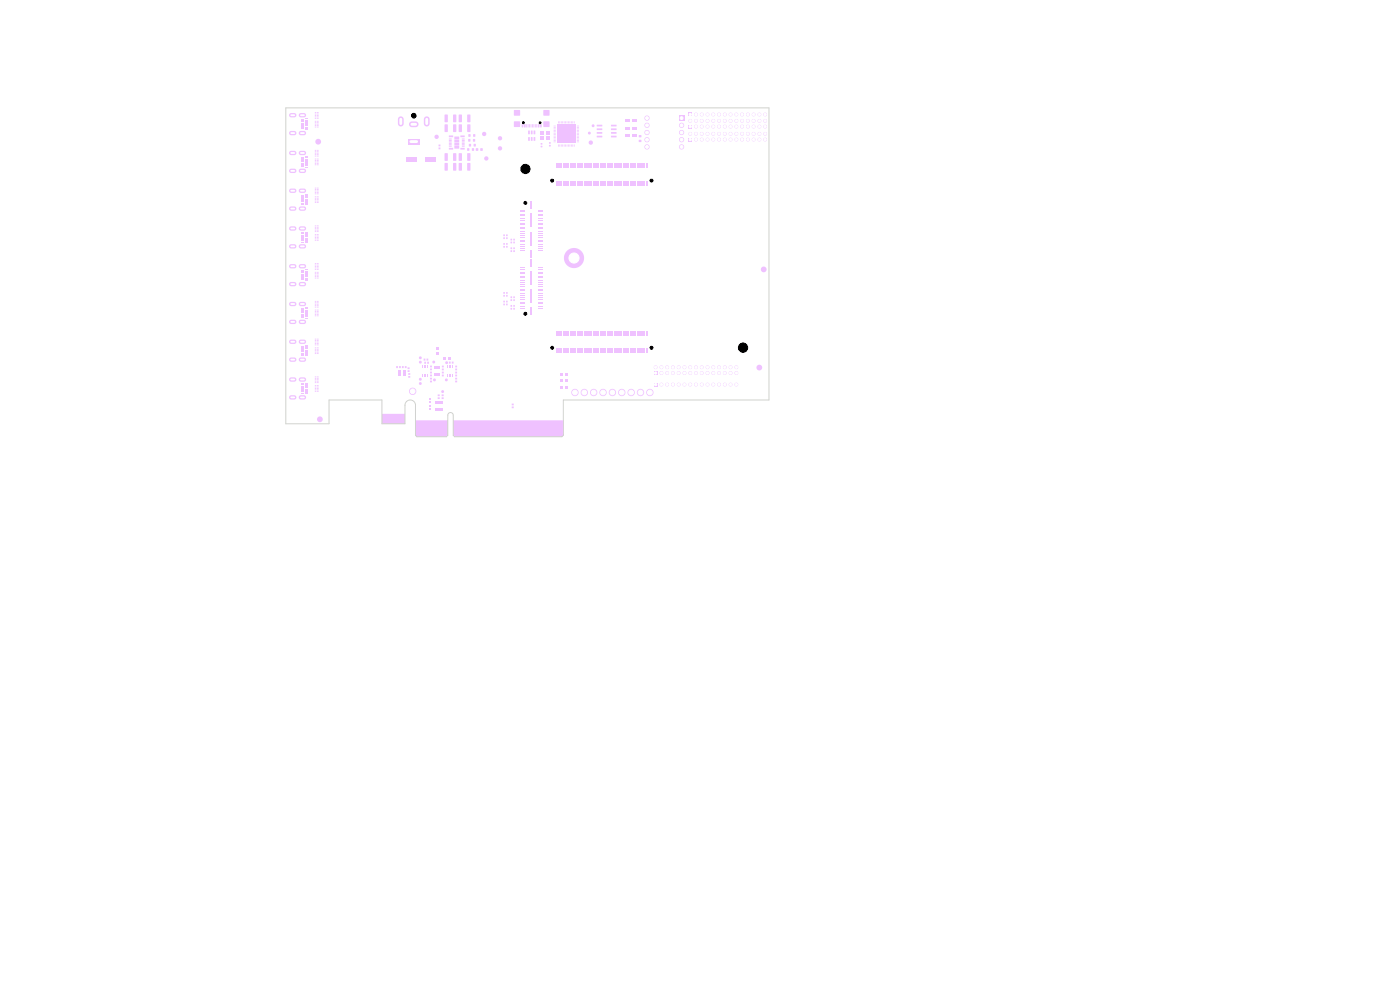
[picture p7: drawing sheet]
<svg xmlns="http://www.w3.org/2000/svg" width="297mm" height="210mm" viewBox="0 0 297 210" stroke-linecap="round" stroke-linejoin="round" font-family="sans-serif">
<g fill="#efc1ff">
<path d="M88.1 89.2h6.9v3.1l-.3 .3h-6.3l-.3-.3z"/>
<path d="M96.2 89.2h23.3v3.1l-.3 .3h-22.7l-.3-.3z"/>
<path d="M81 87.8h4.9v2.1h-4.9z"/>
<path d="M92.3 86.5h.4v.6h-.4z"/>
<path d="M92.9 86.5h.4v.6h-.4z"/>
<path d="M93.5 86.5h.4v.6h-.4z"/>
<path d="M91.1 86.6h.4v.4h-.4z"/>
<path d="M108.6 86.2h.4v.4h-.4z"/>
<path d="M91.1 86h.4v.3h-.4z"/>
<path d="M108.6 85.6h.4v.4h-.4z"/>
<path d="M92.3 85h.4v.6h-.4z"/>
<path d="M92.9 85h.4v.6h-.4z"/>
<path d="M93.5 85h.4v.6h-.4z"/>
<path d="M91.1 85.1h.4v.3h-.4z"/>
<path d="M91.1 84.5h.4v.3h-.4z"/>
<path d="M61.4 84l.3-.2h.7a.46 .46 0 0 1 .5 .5 .46 .46 0 0 1-.5 .5l-.9-.1-.2-.4z"/>
<path d="M63.5 84l.3-.2h.7a.46 .46 0 0 1 .4 .5 .46 .46 0 0 1-.4 .5l-1-.1-.1-.4z"/>
<path d="M92.9 84.3h.4v.3h-.4z"/>
<path d="M93.7 84.3h.4v.3h-.4z"/>
<path d="M92.9 83.7h.4v.3h-.4z"/>
<path d="M93.7 83.7h.4v.3h-.4z"/>
<path d="M64.8 83.4h.5v.2h-.5z"/>
<path d="M64 83.3h.6v.2h-.6z"/>
<path d="M64.8 83.2h.5v.1h-.5z"/>
<path d="M64 83.1h.6v.1h-.6z"/>
<path d="M66.8 82.9h.3v.2h-.3z"/>
<path d="M67.3 82.9h.3v.2h-.3z"/>
<path d="M64.8 82.9h.5v.2h-.5z"/>
<path d="M64 82.8h.6v.2h-.6z"/>
<path d="M64.8 82.7h.5v.1h-.5z"/>
<path d="M66.8 82.6h.3v.2h-.3z"/>
<path d="M67.3 82.6h.3v.2h-.3z"/>
<path d="M64 82.6h.6v.1h-.6z"/>
<path d="M64.8 82.5h.5v.1h-.5z"/>
<path d="M66.8 82.3h.3v.2h-.3z"/>
<path d="M67.3 82.3h.3v.2h-.3z"/>
<path d="M118.8 81.9h.6v.6h-.6z"/>
<path d="M119.9 81.9h.5v.6h-.5z"/>
<path d="M64 82.3h.6v.2h-.6z"/>
<path d="M64.8 82.2h.5v.2h-.5z"/>
<path d="M64 82.1h.6v.1h-.6z"/>
<path d="M66.8 82h.3v.2h-.3z"/>
<path d="M67.3 82h.3v.2h-.3z"/>
<path d="M64.8 82h.5v.1h-.5z"/>
<path d="M64 81.8h.6v.2h-.6z"/>
<path d="M138.7 81.2h.8v.8h-.8z"/>
<path d="M66.8 81.7h.3v.2h-.3z"/>
<path d="M67.3 81.7h.3v.2h-.3z"/>
<path d="M64.8 81.7h.5v.2h-.5z"/>
<path d="M64 81.6h.6v.1h-.6z"/>
<path d="M64.8 81.5h.5v.1h-.5z"/>
<path d="M64 81.4h.6v.1h-.6z"/>
<path d="M64.8 81.2h.5v.2h-.5z"/>
<path d="M66.8 81.1h.3v.1l-.3 .1z"/>
<path d="M67.3 81.1h.3v.1l-.3 .1z"/>
<path d="M91.2 80.8h.4v.3h-.4z"/>
<path d="M96.6 80.8h.4v.3h-.4z"/>
<path d="M118.8 80.5h.6v.6h-.6z"/>
<path d="M119.9 80.5h.5v.6h-.5z"/>
<path d="M61.4 80.2l.3-.1 .7-.1a.46 .46 0 0 1 .5 .5 .46 .46 0 0 1-.5 .5l-.9-.1-.2-.3z"/>
<path d="M63.5 80.2l.3-.1 .7-.1a.46 .46 0 0 1 .4 .5 .46 .46 0 0 1-.4 .5l-1-.1-.1-.3z"/>
<path d="M66.8 80.8h.3v.1l-.3 .1z"/>
<path d="M67.3 80.8h.3v.1l-.3 .1z"/>
<path d="M66.8 80.5h.3v.1h-.3z"/>
<path d="M67.3 80.5h.3v.1h-.3z"/>
<path d="M91.2 80.1h.4v.4h-.4z"/>
<path d="M96.6 80.1h.4v.4h-.4z"/>
<path d="M66.8 80.2h.3v.1h-.3z"/>
<path d="M67.3 80.2h.3v.1h-.3z"/>
<path d="M86.6 79.8h.4v.3h-.4z"/>
<path d="M66.8 79.9h.3v.1h-.3z"/>
<path d="M67.3 79.9h.3v.1h-.3z"/>
<path d="M89.6 79.4h.2v.5h-.2z"/>
<path d="M89.9 79.4h.2v.5h-.2z"/>
<path d="M90.2 79.4h.2v.5h-.2z"/>
<path d="M90.5 79.4h.2v.5h-.2z"/>
<path d="M94.9 79.4h.2v.5h-.2z"/>
<path d="M95.3 79.4h.1v.5h-.1z"/>
<path d="M95.6 79.4h.1v.5h-.1z"/>
<path d="M95.9 79.4h.1v.5h-.1z"/>
<path d="M93.8 79.5h.3v.3h-.3z"/>
<path d="M96.6 79.5h.4v.3h-.4z"/>
<path d="M91.2 79.5h.4v.3h-.4z"/>
<path d="M118.8 79.1h.6v.6h-.6z"/>
<path d="M119.9 79.1h.5v.6h-.5z"/>
<path d="M92.2 79.1h.3v.5h-.3z"/>
<path d="M92.6 79.1h.3v.5h-.3z"/>
<path d="M93 79.1h.3v.5h-.3z"/>
<path d="M84.4 79.4h.6v.2h-.6z"/>
<path d="M85.6 79.4h.5v.2h-.5z"/>
<path d="M138.7 78.7h.8v.8h-.8z"/>
<path d="M86.6 79.2h.4v.3h-.4z"/>
<path d="M93.8 78.8h.3v.4h-.3z"/>
<path d="M96.6 78.8h.4v.4h-.4z"/>
<path d="M91.2 78.8h.4v.4h-.4z"/>
<path d="M84.4 79h.6v.2h-.6z"/>
<path d="M85.6 79h.5v.2h-.5z"/>
<path d="M86.5 78.5h.4v.4h-.4z"/>
<path d="M84.4 78.6h.6v.2h-.6z"/>
<path d="M85.6 78.6h.5v.2h-.5z"/>
<path d="M93.8 78.2h.3v.4h-.3z"/>
<path d="M96.6 78.2h.4v.4h-.4z"/>
<path d="M91.2 78.2h.4v.3h-.4z"/>
<path d="M86.5 77.9h.4v.4h-.4z"/>
<path d="M92.2 77.8h.3v.5h-.3z"/>
<path d="M92.6 77.8h.3v.5h-.3z"/>
<path d="M93 77.8h.3v.5h-.3z"/>
<path d="M84.1 77.7h.3v.4h-.3z"/>
<path d="M84.7 77.7h.3v.4h-.3z"/>
<path d="M85.3 77.7h.3v.4h-.3z"/>
<path d="M85.9 77.7h.3v.4h-.3z"/>
<path d="M89.6 77.5h.2v.5h-.2z"/>
<path d="M89.9 77.5h.2v.5h-.2z"/>
<path d="M90.2 77.5h.2v.5h-.2z"/>
<path d="M90.5 77.5h.2v.5h-.2z"/>
<path d="M94.9 77.5h.2v.5h-.2z"/>
<path d="M95.3 77.5h.1v.5h-.1z"/>
<path d="M95.6 77.5h.1v.5h-.1z"/>
<path d="M95.9 77.5h.1v.5h-.1z"/>
<path d="M93.8 77.6h.3v.3h-.3z"/>
<path d="M96.6 77.6h.4v.3h-.4z"/>
<path d="M91.2 77.6h.4v.3h-.4z"/>
<path d="M90 76.7h.4v.5h-.4z"/>
<path d="M90.6 76.7h.4v.5h-.4z"/>
<path d="M95.2 76.7h.4v.4h-.4z"/>
<path d="M95.9 76.7h.3v.4h-.3z"/>
<path d="M61.4 76l.3-.2h.7a.46 .46 0 0 1 .5 .5 .46 .46 0 0 1-.5 .4l-.9-.1-.2-.3z"/>
<path d="M63.5 76l.3-.2h.7a.46 .46 0 0 1 .4 .5 .46 .46 0 0 1-.4 .4l-1-.1-.1-.3z"/>
<path d="M89.9 76.1h.3v.4h-.3z"/>
<path d="M90.5 76.1h.3v.4h-.3z"/>
<path d="M94 75.7h.5v.6h-.5z"/>
<path d="M95 75.7h.6v.6h-.6z"/>
<path d="M64.8 75.4h.5v.2h-.5z"/>
<path d="M64 75.3h.6v.1h-.6z"/>
<path d="M92.5 74.8h.6v.5h-.6z"/>
<path d="M64.8 75.2h.5v.1h-.5z"/>
<path d="M64 75.1h.6v.1h-.6z"/>
<path d="M66.8 74.9h.3v.2h-.3z"/>
<path d="M67.3 74.9h.3v.2h-.3z"/>
<path d="M64.8 74.9h.5v.2h-.5z"/>
<path d="M64 74.8h.6v.2h-.6z"/>
<path d="M118 74h.3v.9h-.3z"/>
<path d="M118.5 74h.3v.9h-.3z"/>
<path d="M119 74h.3v.9h-.3z"/>
<path d="M119.5 74h.2v.9h-.2z"/>
<path d="M120 74h.2v.9h-.2z"/>
<path d="M120.4 74h.3v.9h-.3z"/>
<path d="M120.9 74h.3v.9h-.3z"/>
<path d="M121.4 74h.3v.9h-.3z"/>
<path d="M121.9 74h.3v.9h-.3z"/>
<path d="M122.4 74h.3v.9h-.3z"/>
<path d="M122.9 74h.3v.9h-.3z"/>
<path d="M123.4 74h.3v.9h-.3z"/>
<path d="M123.9 74h.2v.9h-.2z"/>
<path d="M124.4 74h.2v.9h-.2z"/>
<path d="M124.8 74h.3v.9h-.3z"/>
<path d="M125.3 74h.3v.9h-.3z"/>
<path d="M125.8 74h.3v.9h-.3z"/>
<path d="M126.3 74h.3v.9h-.3z"/>
<path d="M126.8 74h.3v.9h-.3z"/>
<path d="M127.3 74h.3v.9h-.3z"/>
<path d="M127.8 74h.3v.9h-.3z"/>
<path d="M128.3 74h.2v.9h-.2z"/>
<path d="M128.8 74h.2v.9h-.2z"/>
<path d="M129.2 74h.3v.9h-.3z"/>
<path d="M129.7 74h.3v.9h-.3z"/>
<path d="M130.2 74h.3v.9h-.3z"/>
<path d="M130.7 74h.3v.9h-.3z"/>
<path d="M131.2 74h.3v.9h-.3z"/>
<path d="M131.7 74h.3v.9h-.3z"/>
<path d="M132.2 74h.3v.9h-.3z"/>
<path d="M132.7 74h.2v.9h-.2z"/>
<path d="M133.2 74h.2v.9h-.2z"/>
<path d="M133.6 74h.3v.9h-.3z"/>
<path d="M134.1 74h.3v.9h-.3z"/>
<path d="M134.6 74h.3v.9h-.3z"/>
<path d="M135.1 74h.3v.9h-.3z"/>
<path d="M135.6 74h.3v.9h-.3z"/>
<path d="M136.1 74h.3v.9h-.3z"/>
<path d="M136.6 74h.3v.9h-.3z"/>
<path d="M137.1 74h.3v.9h-.3z"/>
<path d="M64.8 74.7h.5v.1h-.5z"/>
<path d="M66.8 74.6h.3v.2h-.3z"/>
<path d="M67.3 74.6h.3v.2h-.3z"/>
<path d="M64 74.6h.6v.1h-.6z"/>
<path d="M64.8 74.4h.5v.2h-.5z"/>
<path d="M66.8 74.3h.3v.2h-.3z"/>
<path d="M67.3 74.3h.3v.2h-.3z"/>
<path d="M64 74.3h.6v.2h-.6z"/>
<path d="M64.8 74.2h.5v.1h-.5z"/>
<path d="M92.5 73.8h.6v.5h-.6z"/>
<path d="M64 74.1h.6v.1h-.6z"/>
<path d="M66.8 74h.3v.2h-.3z"/>
<path d="M67.3 74h.3v.2h-.3z"/>
<path d="M64.8 74h.5v.1h-.5z"/>
<path d="M64 73.8h.6v.2h-.6z"/>
<path d="M66.8 73.7h.3v.1l-.3 .1z"/>
<path d="M67.3 73.7h.3v.1l-.3 .1z"/>
<path d="M64.8 73.7h.5v.2h-.5z"/>
<path d="M64 73.6h.6v.1h-.6z"/>
<path d="M64.8 73.5h.5v.1h-.5z"/>
<path d="M64 73.3h.6v.2h-.6z"/>
<path d="M64.8 73.2h.5v.2h-.5z"/>
<path d="M66.8 73.1h.3v.1h-.3z"/>
<path d="M67.3 73.1h.3v.1h-.3z"/>
<path d="M61.4 72.2l.3-.2h.7a.46 .46 0 0 1 .5 .5 .46 .46 0 0 1-.5 .5l-.9-.1-.2-.4z"/>
<path d="M63.5 72.2l.3-.2h.7a.46 .46 0 0 1 .4 .5 .46 .46 0 0 1-.4 .5l-1-.1-.1-.4z"/>
<path d="M66.8 72.8h.3v.1h-.3z"/>
<path d="M67.3 72.8h.3v.1h-.3z"/>
<path d="M66.8 72.5h.3v.1h-.3z"/>
<path d="M67.3 72.5h.3v.1h-.3z"/>
<path d="M66.8 72.2h.3v.1h-.3z"/>
<path d="M67.3 72.2h.3v.1h-.3z"/>
<path d="M66.8 71.9l.3-.1v.2h-.3z"/>
<path d="M67.3 71.9l.3-.1v.2h-.3z"/>
<path d="M118 70.2h.3v.9h-.3z"/>
<path d="M118.5 70.2h.3v.9h-.3z"/>
<path d="M119 70.2h.3v.9h-.3z"/>
<path d="M119.5 70.2h.2v.9h-.2z"/>
<path d="M120 70.2h.2v.9h-.2z"/>
<path d="M120.4 70.2h.3v.9h-.3z"/>
<path d="M120.9 70.2h.3v.9h-.3z"/>
<path d="M121.4 70.2h.3v.9h-.3z"/>
<path d="M121.9 70.2h.3v.9h-.3z"/>
<path d="M122.4 70.2h.3v.9h-.3z"/>
<path d="M122.9 70.2h.3v.9h-.3z"/>
<path d="M123.4 70.2h.3v.9h-.3z"/>
<path d="M123.9 70.2h.2v.9h-.2z"/>
<path d="M124.4 70.2h.2v.9h-.2z"/>
<path d="M124.8 70.2h.3v.9h-.3z"/>
<path d="M125.3 70.2h.3v.9h-.3z"/>
<path d="M125.8 70.2h.3v.9h-.3z"/>
<path d="M126.3 70.2h.3v.9h-.3z"/>
<path d="M126.8 70.2h.3v.9h-.3z"/>
<path d="M127.3 70.2h.3v.9h-.3z"/>
<path d="M127.8 70.2h.3v.9h-.3z"/>
<path d="M128.3 70.2h.2v.9h-.2z"/>
<path d="M128.8 70.2h.2v.9h-.2z"/>
<path d="M129.2 70.2h.3v.9h-.3z"/>
<path d="M129.7 70.2h.3v.9h-.3z"/>
<path d="M130.2 70.2h.3v.9h-.3z"/>
<path d="M130.7 70.2h.3v.9h-.3z"/>
<path d="M131.2 70.2h.3v.9h-.3z"/>
<path d="M131.7 70.2h.3v.9h-.3z"/>
<path d="M132.2 70.2h.3v.9h-.3z"/>
<path d="M132.7 70.2h.2v.9h-.2z"/>
<path d="M133.2 70.2h.2v.9h-.2z"/>
<path d="M133.6 70.2h.3v.9h-.3z"/>
<path d="M134.1 70.2h.3v.9h-.3z"/>
<path d="M134.6 70.2h.3v.9h-.3z"/>
<path d="M135.1 70.2h.3v.9h-.3z"/>
<path d="M135.6 70.2h.3v.9h-.3z"/>
<path d="M136.1 70.2h.3v.9h-.3z"/>
<path d="M136.6 70.2h.3v.9h-.3z"/>
<path d="M137.1 70.2h.3v.9h-.3z"/>
<path d="M61.4 68l.3-.2h.7a.46 .46 0 0 1 .5 .5 .46 .46 0 0 1-.5 .4l-.9-.1-.2-.3z"/>
<path d="M63.5 68l.3-.2h.7a.46 .46 0 0 1 .4 .5 .46 .46 0 0 1-.4 .4l-1-.1-.1-.3z"/>
<path d="M64.8 67.4h.5v.2h-.5z"/>
<path d="M64 67.3h.6v.1h-.6z"/>
<path d="M64.8 67.2h.5v.1h-.5z"/>
<path d="M64 67h.6v.2h-.6z"/>
<path d="M66.8 66.9h.3v.2h-.3z"/>
<path d="M67.3 66.9h.3v.2h-.3z"/>
<path d="M64.8 66.9h.5v.2h-.5z"/>
<path d="M64 66.8h.6v.1h-.6z"/>
<path d="M112.5 65.3h.4v1.6h-.4z"/>
<path d="M64.8 66.7h.5v.1h-.5z"/>
<path d="M66.8 66.6h.3v.2h-.3z"/>
<path d="M67.3 66.6h.3v.2h-.3z"/>
<path d="M64 66.6h.6v.1h-.6z"/>
<path d="M64.8 66.4h.5v.2h-.5z"/>
<path d="M66.8 66.3h.3v.1l-.3 .1z"/>
<path d="M67.3 66.3h.3v.1l-.3 .1z"/>
<path d="M64 66.3h.6v.2h-.6z"/>
<path d="M64.8 66.2h.5v.1h-.5z"/>
<path d="M64 66.1h.6v.1h-.6z"/>
<path d="M66.8 66h.3v.1l-.3 .1z"/>
<path d="M67.3 66h.3v.1l-.3 .1z"/>
<path d="M64.8 65.9h.5v.2h-.5z"/>
<path d="M64 65.8h.6v.2h-.6z"/>
<path d="M66.8 65.7h.3v.1l-.3 .1z"/>
<path d="M67.3 65.7h.3v.1l-.3 .1z"/>
<path d="M64.8 65.7h.5v.1h-.5z"/>
<path d="M64 65.6h.6v.1h-.6z"/>
<path d="M108.3 65.3h.3v.4h-.3z"/>
<path d="M108.9 65.3h.3v.4h-.3z"/>
<path d="M64.8 65.5h.5v.1h-.5z"/>
<path d="M64 65.3h.6v.2h-.6z"/>
<path d="M110.4 65.3h.8v.1h-.8z"/>
<path d="M114.1 65.3h.9v.1h-.9z"/>
<path d="M64.8 65.2h.5v.2h-.5z"/>
<path d="M66.8 65.1h.3v.1h-.3z"/>
<path d="M67.3 65.1h.3v.1h-.3z"/>
<path d="M110.4 64.9h.8v.2h-.8z"/>
<path d="M114.1 64.9h.9v.2h-.9z"/>
<path d="M108.3 64.7h.3v.4h-.3z"/>
<path d="M108.9 64.7h.3v.4h-.3z"/>
<path d="M61.5 64.1l.9-.1a.46 .46 0 0 1 .5 .5 .46 .46 0 0 1-.5 .4l-.9-.1-.2-.3z"/>
<path d="M63.5 64.1l1-.1a.46 .46 0 0 1 .4 .5 .46 .46 0 0 1-.4 .4l-1-.1-.1-.3z"/>
<path d="M66.8 64.8h.3v.1h-.3z"/>
<path d="M67.3 64.8h.3v.1h-.3z"/>
<path d="M106.8 64.4h.3v.3h-.3z"/>
<path d="M107.4 64.4h.3v.3h-.3z"/>
<path d="M66.8 64.5l.3-.1v.2h-.3z"/>
<path d="M67.3 64.5l.3-.1v.2h-.3z"/>
<path d="M110.4 64.3h.8v.2h-.8z"/>
<path d="M114.1 64.3h.9v.2h-.9z"/>
<path d="M66.8 64.2l.3-.1v.2h-.3z"/>
<path d="M67.3 64.2l.3-.1v.2h-.3z"/>
<path d="M112.5 61.4h.4v2.9h-.4z"/>
<path d="M110.4 64h.8v.2h-.8z"/>
<path d="M114.1 64h.9v.2h-.9z"/>
<path d="M106.8 63.8h.3v.3h-.3z"/>
<path d="M107.4 63.8h.3v.3h-.3z"/>
<path d="M66.8 63.8h.3v.2h-.3z"/>
<path d="M67.3 63.8h.3v.2h-.3z"/>
<path d="M108.3 63.5h.3v.3h-.3z"/>
<path d="M108.9 63.5h.3v.3h-.3z"/>
<path d="M110.4 63.4h.8v.2h-.8z"/>
<path d="M114.1 63.4h.9v.2h-.9z"/>
<path d="M110.4 63.1h.8v.2h-.8z"/>
<path d="M114.1 63.1h.9v.2h-.9z"/>
<path d="M108.3 62.9h.3v.3h-.3z"/>
<path d="M108.9 62.9h.3v.3h-.3z"/>
<path d="M106.8 62.6h.3v.3h-.3z"/>
<path d="M107.4 62.6h.3v.3h-.3z"/>
<path d="M110.4 62.5h.8v.2h-.8z"/>
<path d="M114.1 62.5h.9v.2h-.9z"/>
<path d="M110.4 62.2h.8v.2h-.8z"/>
<path d="M114.1 62.2h.9v.2h-.9z"/>
<path d="M106.8 62h.3v.3h-.3z"/>
<path d="M107.4 62h.3v.3h-.3z"/>
<path d="M110.4 61.6h.8v.2h-.8z"/>
<path d="M114.1 61.6h.9v.2h-.9z"/>
<path d="M110.4 61.3h.8v.2h-.8z"/>
<path d="M114.1 61.3h.9v.2h-.9z"/>
<path d="M110.4 60.7h.8v.2h-.8z"/>
<path d="M114.1 60.7h.9v.2h-.9z"/>
<path d="M61.5 59.9l.9-.1a.46 .46 0 0 1 .5 .5 .46 .46 0 0 1-.5 .4l-.9-.1-.2-.3z"/>
<path d="M63.5 59.9l1-.1a.46 .46 0 0 1 .4 .5 .46 .46 0 0 1-.4 .4l-1-.1-.1-.3z"/>
<path d="M110.4 60.4h.8v.1h-.8z"/>
<path d="M114.1 60.4h.9v.1h-.9z"/>
<path d="M112.5 57.5h.4v2.9h-.4z"/>
<path d="M110.4 59.8h.8v.1h-.8z"/>
<path d="M114.1 59.8h.9v.1h-.9z"/>
<path d="M110.4 59.4h.8v.2h-.8z"/>
<path d="M114.1 59.4h.9v.2h-.9z"/>
<path d="M64.8 59.4h.5v.1h-.5z"/>
<path d="M64 59.3h.6v.1h-.6z"/>
<path d="M64.8 59.2h.5v.1h-.5z"/>
<path d="M64 59h.6v.2h-.6z"/>
<path d="M66.8 58.9h.3v.1l-.3 .1z"/>
<path d="M67.3 58.9h.3v.1l-.3 .1z"/>
<path d="M64.8 58.9h.5v.2h-.5z"/>
<path d="M110.4 58.8h.8v.2h-.8z"/>
<path d="M114.1 58.8h.9v.2h-.9z"/>
<path d="M64 58.8h.6v.1h-.6z"/>
<path d="M64.8 58.7h.5v.1h-.5z"/>
<path d="M66.8 58.6h.3v.1l-.3 .1z"/>
<path d="M67.3 58.6h.3v.1l-.3 .1z"/>
<path d="M110.4 58.5h.8v.2h-.8z"/>
<path d="M114.1 58.5h.9v.2h-.9z"/>
<path d="M64 58.5h.6v.2h-.6z"/>
<path d="M64.8 58.4h.5v.2h-.5z"/>
<path d="M66.8 58.3h.3v.1l-.3 .1z"/>
<path d="M67.3 58.3h.3v.1l-.3 .1z"/>
<path d="M64 58.3h.6v.1h-.6z"/>
<path d="M64.8 58.2h.5v.1h-.5z"/>
<path d="M64 58.1h.6v.1h-.6z"/>
<path d="M66.8 58h.3v.1l-.3 .1z"/>
<path d="M67.3 58h.3v.1l-.3 .1z"/>
<path d="M110.4 57.9h.8v.2h-.8z"/>
<path d="M114.1 57.9h.9v.2h-.9z"/>
<path d="M64.8 57.9h.5v.2h-.5z"/>
<path d="M64 57.8h.6v.2h-.6z"/>
<path d="M66.8 57.7h.3v.1l-.3 .1z"/>
<path d="M67.3 57.7h.3v.1l-.3 .1z"/>
<path d="M64.8 57.7h.5v.1h-.5z"/>
<path d="M110.4 57.6h.8v.2h-.8z"/>
<path d="M114.1 57.6h.9v.2h-.9z"/>
<path d="M64 57.6h.6v.1h-.6z"/>
<path d="M64.8 57.4h.5v.2h-.5z"/>
<path d="M64 57.3h.6v.2h-.6z"/>
<path d="M64.8 57.2h.5v.1h-.5z"/>
<path d="M66.8 57.1h.3v.1h-.3z"/>
<path d="M67.3 57.1h.3v.1h-.3z"/>
<path d="M110.4 57h.8v.2h-.8z"/>
<path d="M114.1 57h.9v.2h-.9z"/>
<path d="M61.4 56.2l.3-.2h.7a.46 .46 0 0 1 .5 .5 .46 .46 0 0 1-.5 .4l-.9-.1-.2-.3z"/>
<path d="M63.5 56.2l.3-.2h.7a.46 .46 0 0 1 .4 .5 .46 .46 0 0 1-.4 .4l-1-.1-.1-.3z"/>
<path d="M66.8 56.8l.3-.1v.2h-.3z"/>
<path d="M67.3 56.8l.3-.1v.2h-.3z"/>
<path d="M110.4 56.7h.8v.2h-.8z"/>
<path d="M114.1 56.7h.9v.2h-.9z"/>
<path d="M66.8 56.4h.3v.2h-.3z"/>
<path d="M67.3 56.4h.3v.2h-.3z"/>
<path d="M112.5 55h.4v1.5h-.4z"/>
<path d="M66.8 56.1h.3v.2h-.3z"/>
<path d="M67.3 56.1h.3v.2h-.3z"/>
<path d="M66.8 55.8h.3v.2h-.3z"/>
<path d="M67.3 55.8h.3v.2h-.3z"/>
<path d="M112.5 53.1h.4v1.5h-.4z"/>
<path d="M108.3 53.1h.3v.3h-.3z"/>
<path d="M108.9 53.1h.3v.3h-.3z"/>
<path d="M110.4 53h.8v.2h-.8z"/>
<path d="M114.1 53h.9v.2h-.9z"/>
<path d="M110.4 52.7h.8v.2h-.8z"/>
<path d="M114.1 52.7h.9v.2h-.9z"/>
<path d="M108.3 52.5h.3v.3h-.3z"/>
<path d="M108.9 52.5h.3v.3h-.3z"/>
<path d="M61.4 52l.3-.2h.7a.46 .46 0 0 1 .5 .5 .46 .46 0 0 1-.5 .4l-.9-.1-.2-.3z"/>
<path d="M63.5 52l.3-.2h.7a.46 .46 0 0 1 .4 .5 .46 .46 0 0 1-.4 .4l-1-.1-.1-.3z"/>
<path d="M106.8 52.2h.3v.3h-.3z"/>
<path d="M107.4 52.2h.3v.3h-.3z"/>
<path d="M110.4 52.1h.8v.2h-.8z"/>
<path d="M114.1 52.1h.9v.2h-.9z"/>
<path d="M112.5 49.2h.4v2.9h-.4z"/>
<path d="M110.4 51.8h.8v.2h-.8z"/>
<path d="M114.1 51.8h.9v.2h-.9z"/>
<path d="M106.8 51.6h.3v.3h-.3z"/>
<path d="M107.4 51.6h.3v.3h-.3z"/>
<path d="M108.3 51.3h.3v.3h-.3z"/>
<path d="M108.9 51.3h.3v.3h-.3z"/>
<path d="M64.8 51.4h.5v.1h-.5z"/>
<path d="M64 51.3h.6v.1h-.6z"/>
<path d="M110.4 51.2h.8v.2h-.8z"/>
<path d="M114.1 51.2h.9v.2h-.9z"/>
<path d="M64.8 51.2h.5v.1h-.5z"/>
<path d="M64 51h.6v.2h-.6z"/>
<path d="M110.4 50.9h.8v.2h-.8z"/>
<path d="M114.1 50.9h.9v.2h-.9z"/>
<path d="M66.8 50.9h.3v.1l-.3 .1z"/>
<path d="M67.3 50.9h.3v.1l-.3 .1z"/>
<path d="M64.8 50.9h.5v.1h-.5z"/>
<path d="M108.3 50.7h.3v.3h-.3z"/>
<path d="M108.9 50.7h.3v.3h-.3z"/>
<path d="M64 50.8h.6v.1h-.6z"/>
<path d="M64.8 50.7h.5v.1h-.5z"/>
<path d="M66.8 50.6h.3v.1l-.3 .1z"/>
<path d="M67.3 50.6h.3v.1l-.3 .1z"/>
<path d="M106.8 50.4h.3v.3h-.3z"/>
<path d="M107.4 50.4h.3v.3h-.3z"/>
<path d="M64 50.5h.6v.2h-.6z"/>
<path d="M64.8 50.4h.5v.2h-.5z"/>
<path d="M110.4 50.3h.8v.2h-.8z"/>
<path d="M114.1 50.3h.9v.2h-.9z"/>
<path d="M66.8 50.3h.3v.1l-.3 .1z"/>
<path d="M67.3 50.3h.3v.1l-.3 .1z"/>
<path d="M64 50.3h.6v.1h-.6z"/>
<path d="M64.8 50.2h.5v.1h-.5z"/>
<path d="M64 50.1h.6v.1h-.6z"/>
<path d="M110.4 50h.8v.2h-.8z"/>
<path d="M114.1 50h.9v.2h-.9z"/>
<path d="M66.8 50h.3v.1h-.3z"/>
<path d="M67.3 50h.3v.1h-.3z"/>
<path d="M106.8 49.7h.3v.4h-.3z"/>
<path d="M107.4 49.7h.3v.4h-.3z"/>
<path d="M64.8 49.9h.5v.2h-.5z"/>
<path d="M64 49.8h.6v.1h-.6z"/>
<path d="M66.8 49.7h.3v.1h-.3z"/>
<path d="M67.3 49.7h.3v.1h-.3z"/>
<path d="M64.8 49.7h.5v.1h-.5z"/>
<path d="M64 49.6h.6v.1h-.6z"/>
<path d="M64.8 49.4h.5v.2h-.5z"/>
<path d="M110.4 49.4h.8v.1h-.8z"/>
<path d="M114.1 49.4h.9v.1h-.9z"/>
<path d="M64 49.3h.6v.2h-.6z"/>
<path d="M64.8 49.2h.5v.1h-.5z"/>
<path d="M110.4 49.1h.8v.1h-.8z"/>
<path d="M114.1 49.1h.9v.1h-.9z"/>
<path d="M66.8 49.1l.3-.1v.2h-.3z"/>
<path d="M67.3 49.1l.3-.1v.2h-.3z"/>
<path d="M61.5 48.1l.9-.1a.46 .46 0 0 1 .5 .5 .46 .46 0 0 1-.5 .4l-.9-.1-.2-.3z"/>
<path d="M63.5 48.1l1-.1a.46 .46 0 0 1 .4 .5 .46 .46 0 0 1-.4 .4l-1-.1-.1-.3z"/>
<path d="M66.8 48.7h.3v.2h-.3z"/>
<path d="M67.3 48.7h.3v.2h-.3z"/>
<path d="M110.4 48.4h.8v.2h-.8z"/>
<path d="M114.1 48.4h.9v.2h-.9z"/>
<path d="M66.8 48.4h.3v.2h-.3z"/>
<path d="M67.3 48.4h.3v.2h-.3z"/>
<path d="M110.4 48.1h.8v.2h-.8z"/>
<path d="M114.1 48.1h.9v.2h-.9z"/>
<path d="M66.8 48.1h.3v.2h-.3z"/>
<path d="M67.3 48.1h.3v.2h-.3z"/>
<path d="M112.5 45.3h.4v2.9h-.4z"/>
<path d="M66.8 47.8h.3v.2h-.3z"/>
<path d="M67.3 47.8h.3v.2h-.3z"/>
<path d="M110.4 47.5h.8v.2h-.8z"/>
<path d="M114.1 47.5h.9v.2h-.9z"/>
<path d="M110.4 47.2h.8v.2h-.8z"/>
<path d="M114.1 47.2h.9v.2h-.9z"/>
<path d="M110.4 46.6h.8v.2h-.8z"/>
<path d="M114.1 46.6h.9v.2h-.9z"/>
<path d="M110.4 46.3h.8v.2h-.8z"/>
<path d="M114.1 46.3h.9v.2h-.9z"/>
<path d="M110.4 45.7h.8v.2h-.8z"/>
<path d="M114.1 45.7h.9v.2h-.9z"/>
<path d="M110.4 45.4h.8v.2h-.8z"/>
<path d="M114.1 45.4h.9v.2h-.9z"/>
<path d="M110.4 44.8h.8v.2h-.8z"/>
<path d="M114.1 44.8h.9v.2h-.9z"/>
<path d="M61.4 44l.3-.2h.7a.46 .46 0 0 1 .5 .5 .46 .46 0 0 1-.5 .4l-.9-.1-.2-.3z"/>
<path d="M63.5 44l.3-.2h.7a.46 .46 0 0 1 .4 .5 .46 .46 0 0 1-.4 .4l-1-.1-.1-.3z"/>
<path d="M110.4 44.5h.8v.2h-.8z"/>
<path d="M114.1 44.5h.9v.2h-.9z"/>
<path d="M112.5 42.7h.4v1.6h-.4z"/>
<path d="M64.8 43.4h.5v.1h-.5z"/>
<path d="M64 43.3h.6v.1h-.6z"/>
<path d="M64.8 43.1h.5v.2h-.5z"/>
<path d="M64 43h.6v.2h-.6z"/>
<path d="M66.8 42.9h.3v.1l-.3 .1z"/>
<path d="M67.3 42.9h.3v.1l-.3 .1z"/>
<path d="M64.8 42.9h.5v.1h-.5z"/>
<path d="M64 42.8h.6v.1h-.6z"/>
<path d="M64.8 42.7h.5v.1h-.5z"/>
<path d="M66.8 42.6h.3v.1h-.3z"/>
<path d="M67.3 42.6h.3v.1h-.3z"/>
<path d="M64 42.5h.6v.2h-.6z"/>
<path d="M64.8 42.4h.5v.1h-.5z"/>
<path d="M66.8 42.3h.3v.1h-.3z"/>
<path d="M67.3 42.3h.3v.1h-.3z"/>
<path d="M64 42.3h.6v.1h-.6z"/>
<path d="M64.8 42.2h.5v.1h-.5z"/>
<path d="M64 42h.6v.2h-.6z"/>
<path d="M66.8 42h.3v.1h-.3z"/>
<path d="M67.3 42h.3v.1h-.3z"/>
<path d="M64.8 41.9h.5v.2h-.5z"/>
<path d="M64 41.8h.6v.1h-.6z"/>
<path d="M66.8 41.7h.3v.1h-.3z"/>
<path d="M67.3 41.7h.3v.1h-.3z"/>
<path d="M64.8 41.7h.5v.1h-.5z"/>
<path d="M64 41.6h.6v.1h-.6z"/>
<path d="M64.8 41.4h.5v.2h-.5z"/>
<path d="M64 41.3h.6v.1h-.6z"/>
<path d="M64.8 41.2h.5v.1h-.5z"/>
<path d="M66.8 41h.3v.2h-.3z"/>
<path d="M67.3 41h.3v.2h-.3z"/>
<path d="M61.4 40.2l.3-.2h.7a.46 .46 0 0 1 .5 .5 .46 .46 0 0 1-.5 .4l-.9-.1-.2-.3z"/>
<path d="M63.5 40.2l.3-.2h.7a.46 .46 0 0 1 .4 .5 .46 .46 0 0 1-.4 .4l-1-.1-.1-.3z"/>
<path d="M66.8 40.7h.3v.2h-.3z"/>
<path d="M67.3 40.7h.3v.2h-.3z"/>
<path d="M66.8 40.4h.3v.2h-.3z"/>
<path d="M67.3 40.4h.3v.2h-.3z"/>
<path d="M66.8 40.1h.3v.2h-.3z"/>
<path d="M67.3 40.1h.3v.2h-.3z"/>
<path d="M66.8 39.8h.3v.2h-.3z"/>
<path d="M67.3 39.8h.3v.2h-.3z"/>
<path d="M118 38.5h.3v.9h-.3z"/>
<path d="M118.5 38.5h.3v.9h-.3z"/>
<path d="M119 38.5h.3v.9h-.3z"/>
<path d="M119.5 38.5h.2v.9h-.2z"/>
<path d="M120 38.5h.2v.9h-.2z"/>
<path d="M120.4 38.5h.3v.9h-.3z"/>
<path d="M120.9 38.5h.3v.9h-.3z"/>
<path d="M121.4 38.5h.3v.9h-.3z"/>
<path d="M121.9 38.5h.3v.9h-.3z"/>
<path d="M122.4 38.5h.3v.9h-.3z"/>
<path d="M122.9 38.5h.3v.9h-.3z"/>
<path d="M123.4 38.5h.3v.9h-.3z"/>
<path d="M123.9 38.5h.2v.9h-.2z"/>
<path d="M124.4 38.5h.2v.9h-.2z"/>
<path d="M124.8 38.5h.3v.9h-.3z"/>
<path d="M125.3 38.5h.3v.9h-.3z"/>
<path d="M125.8 38.5h.3v.9h-.3z"/>
<path d="M126.3 38.5h.3v.9h-.3z"/>
<path d="M126.8 38.5h.3v.9h-.3z"/>
<path d="M127.3 38.5h.3v.9h-.3z"/>
<path d="M127.8 38.5h.3v.9h-.3z"/>
<path d="M128.3 38.5h.2v.9h-.2z"/>
<path d="M128.8 38.5h.2v.9h-.2z"/>
<path d="M129.2 38.5h.3v.9h-.3z"/>
<path d="M129.7 38.5h.3v.9h-.3z"/>
<path d="M130.2 38.5h.3v.9h-.3z"/>
<path d="M130.7 38.5h.3v.9h-.3z"/>
<path d="M131.2 38.5h.3v.9h-.3z"/>
<path d="M131.7 38.5h.3v.9h-.3z"/>
<path d="M132.2 38.5h.3v.9h-.3z"/>
<path d="M132.7 38.5h.2v.9h-.2z"/>
<path d="M133.2 38.5h.2v.9h-.2z"/>
<path d="M133.6 38.5h.3v.9h-.3z"/>
<path d="M134.1 38.5h.3v.9h-.3z"/>
<path d="M134.6 38.5h.3v.9h-.3z"/>
<path d="M135.1 38.5h.3v.9h-.3z"/>
<path d="M135.6 38.5h.3v.9h-.3z"/>
<path d="M136.1 38.5h.3v.9h-.3z"/>
<path d="M136.6 38.5h.3v.9h-.3z"/>
<path d="M137.1 38.5h.3v.9h-.3z"/>
<path d="M61.5 35.9l.9-.1a.46 .46 0 0 1 .5 .4 .46 .46 0 0 1-.5 .5l-.9-.1-.2-.3z"/>
<path d="M63.5 35.9l1-.1a.46 .46 0 0 1 .4 .4 .46 .46 0 0 1-.4 .5l-1-.1-.1-.3z"/>
<path d="M94.3 34.6l.7 .1-.1 1.5-.6-.1z"/>
<path d="M96.2 34.6l.6 .1-.1 1.5-.6-.1z"/>
<path d="M97.3 34.6l.7 .1-.1 1.5-.6-.1z"/>
<path d="M99.1 34.6l.7 .1-.1 1.5-.6-.1z"/>
<path d="M118 34.7h.3v.9h-.3z"/>
<path d="M118.5 34.7h.3v.9h-.3z"/>
<path d="M119 34.7h.3v.9h-.3z"/>
<path d="M119.5 34.7h.2v.9h-.2z"/>
<path d="M120 34.7h.2v.9h-.2z"/>
<path d="M120.4 34.7h.3v.9h-.3z"/>
<path d="M120.9 34.7h.3v.9h-.3z"/>
<path d="M121.4 34.7h.3v.9h-.3z"/>
<path d="M121.9 34.7h.3v.9h-.3z"/>
<path d="M122.4 34.7h.3v.9h-.3z"/>
<path d="M122.9 34.7h.3v.9h-.3z"/>
<path d="M123.4 34.7h.3v.9h-.3z"/>
<path d="M123.9 34.7h.2v.9h-.2z"/>
<path d="M124.4 34.7h.2v.9h-.2z"/>
<path d="M124.8 34.7h.3v.9h-.3z"/>
<path d="M125.3 34.7h.3v.9h-.3z"/>
<path d="M125.8 34.7h.3v.9h-.3z"/>
<path d="M126.3 34.7h.3v.9h-.3z"/>
<path d="M126.8 34.7h.3v.9h-.3z"/>
<path d="M127.3 34.7h.3v.9h-.3z"/>
<path d="M127.8 34.7h.3v.9h-.3z"/>
<path d="M128.3 34.7h.2v.9h-.2z"/>
<path d="M128.8 34.7h.2v.9h-.2z"/>
<path d="M129.2 34.7h.3v.9h-.3z"/>
<path d="M129.7 34.7h.3v.9h-.3z"/>
<path d="M130.2 34.7h.3v.9h-.3z"/>
<path d="M130.7 34.7h.3v.9h-.3z"/>
<path d="M131.2 34.7h.3v.9h-.3z"/>
<path d="M131.7 34.7h.3v.9h-.3z"/>
<path d="M132.2 34.7h.3v.9h-.3z"/>
<path d="M132.7 34.7h.2v.9h-.2z"/>
<path d="M133.2 34.7h.2v.9h-.2z"/>
<path d="M133.6 34.7h.3v.9h-.3z"/>
<path d="M134.1 34.7h.3v.9h-.3z"/>
<path d="M134.6 34.7h.3v.9h-.3z"/>
<path d="M135.1 34.7h.3v.9h-.3z"/>
<path d="M135.6 34.7h.3v.9h-.3z"/>
<path d="M136.1 34.7h.3v.9h-.3z"/>
<path d="M136.6 34.7h.3v.9h-.3z"/>
<path d="M137.1 34.7h.3v.9h-.3z"/>
<path d="M64.8 35.4h.5v.1h-.5z"/>
<path d="M64 35.3h.6v.1h-.6z"/>
<path d="M64.8 35.1h.5v.2h-.5z"/>
<path d="M64 35h.6v.2h-.6z"/>
<path d="M66.8 34.9h.3v.1h-.3z"/>
<path d="M67.3 34.9h.3v.1h-.3z"/>
<path d="M64.8 34.9h.5v.1h-.5z"/>
<path d="M64 34.8h.6v.1h-.6z"/>
<path d="M64.8 34.6h.5v.2h-.5z"/>
<path d="M66.8 34.6h.3v.1h-.3z"/>
<path d="M67.3 34.6h.3v.1h-.3z"/>
<path d="M64 34.5h.6v.2h-.6z"/>
<path d="M64.8 34.4h.5v.1h-.5z"/>
<path d="M86.1 33.4h2.2v1h-2.2z"/>
<path d="M90.2 33.4h2.2v1h-2.2z"/>
<path d="M66.8 34.3h.3v.1h-.3z"/>
<path d="M67.3 34.3h.3v.1h-.3z"/>
<path d="M64 34.3h.6v.1h-.6z"/>
<path d="M64.8 34.2h.5v.1h-.5z"/>
<path d="M64 34h.6v.2h-.6z"/>
<path d="M66.8 34h.3v.1h-.3z"/>
<path d="M67.3 34h.3v.1h-.3z"/>
<path d="M94.3 32.5l.7 .1-.1 1.5-.6-.1z"/>
<path d="M96.2 32.5l.6 .1-.1 1.5-.6-.1z"/>
<path d="M97.3 32.5l.7 .1-.1 1.5-.6-.1z"/>
<path d="M99.1 32.5l.7 .1-.1 1.5-.6-.1z"/>
<path d="M64.8 33.9h.5v.1h-.5z"/>
<path d="M64 33.8h.6v.1h-.6z"/>
<path d="M66.8 33.7l.3-.1v.2h-.3z"/>
<path d="M67.3 33.7l.3-.1v.2h-.3z"/>
<path d="M64.8 33.7h.5v.1h-.5z"/>
<path d="M64 33.5h.6v.2h-.6z"/>
<path d="M64.8 33.4h.5v.2h-.5z"/>
<path d="M64 33.3h.6v.1h-.6z"/>
<path d="M64.8 33.2h.5v.1h-.5z"/>
<path d="M66.8 33h.3v.2h-.3z"/>
<path d="M67.3 33h.3v.2h-.3z"/>
<path d="M61.5 32.1l.9-.1a.46 .46 0 0 1 .5 .5 .46 .46 0 0 1-.5 .4l-.9-.1-.2-.3z"/>
<path d="M63.5 32.1l1-.1a.46 .46 0 0 1 .4 .5 .46 .46 0 0 1-.4 .4l-1-.1-.1-.3z"/>
<path d="M66.8 32.7h.3v.2h-.3z"/>
<path d="M67.3 32.7h.3v.2h-.3z"/>
<path d="M66.8 32.4h.3v.2h-.3z"/>
<path d="M67.3 32.4h.3v.2h-.3z"/>
<path d="M66.8 32.1h.3v.2h-.3z"/>
<path d="M67.3 32.1h.3v.2h-.3z"/>
<path d="M99.1 31.5h.4v.5h-.4z"/>
<path d="M100.1 31.5h.5v.5h-.5z"/>
<path d="M101 31.5h.4v.5h-.4z"/>
<path d="M101.9 31.5h.5v.5h-.5z"/>
<path d="M66.8 31.8h.3v.2h-.3z"/>
<path d="M67.3 31.8h.3v.2h-.3z"/>
<path d="M95.2 31.4h.9v.3h-.8z"/>
<path d="M97.7 31.4h.8l.1 .3h-.9z"/>
<path d="M93 31.3h.4v.4h-.4z"/>
<path d="M96.4 31l1-.1v.6h-1z"/>
<path d="M114.7 30.9h.3v.3h-.3z"/>
<path d="M95.2 30.9h.6v.2h-.5z"/>
<path d="M98 30.9h.5l.1 .2h-.6z"/>
<path d="M118.4 30.7h.1v.4z"/>
<path d="M118.7 30.7h.1v.4z"/>
<path d="M119 30.7h.1v.4z"/>
<path d="M119.3 30.7h.1v.4z"/>
<path d="M119.6 30.7h.2l-.1 .4z"/>
<path d="M119.9 30.7h.2l-.1 .4z"/>
<path d="M120.2 30.7h.2l-.1 .4z"/>
<path d="M120.5 30.7h.2l-.1 .4z"/>
<path d="M120.8 30.7h.2l-.1 .4z"/>
<path d="M121.2 30.7h.1l-.1 .4z"/>
<path d="M121.5 30.7h.1l-.1 .4z"/>
<path d="M121.8 30.7h.1l-.1 .4z"/>
<path d="M99.5 30.5h.4v.6h-.4z"/>
<path d="M100.5 30.5h.4v.6h-.4z"/>
<path d="M116.5 30.8h.3v.3h-.3z"/>
<path d="M93 30.7h.4v.3h-.4z"/>
<path d="M96.4 30.3h1v.5l-1 .1z"/>
<path d="M95.2 30.6h.6v.2h-.5z"/>
<path d="M98 30.6h.5l.1 .2h-.6z"/>
<path d="M114.7 30.4h.3v.3h-.3z"/>
<path d="M86.6 29.4h2.4v1.2h-2.4z"/>
<path d="M95.2 30.3h.6v.2h-.5z"/>
<path d="M98 30.3h.5l.1 .2h-.6z"/>
<path d="M116.5 30.2h.3v.3h-.3z"/>
<path d="M118.2 26.5h3.9v3.8h-3.9z"/>
<path d="M96.4 29.6h1v.6h-1z"/>
<path d="M95.2 30h.6v.2h-.5z"/>
<path d="M98 30h.5l.1 .2h-.6z"/>
<path d="M117.5 30l.4 .1-.4 .1z"/>
<path d="M122.4 30l.4 .1-.4 .1z"/>
<path d="M135.5 29.7h.5v.4h-.5z"/>
<path d="M99.4 29.5h.4v.5h-.4z"/>
<path d="M100.4 29.5h.4v.5h-.4z"/>
<path d="M146 29.2h.8v.8h-.8z"/>
<path d="M95.2 29.7h.6v.2h-.5z"/>
<path d="M98 29.7h.5l.1 .2h-.6z"/>
<path d="M112.1 29.1h.3l-.1 .8-.3-.1z"/>
<path d="M112.6 29.1h.4l-.1 .8-.3-.1z"/>
<path d="M113.2 29.1h.4l-.1 .8-.3-.1z"/>
<path d="M117.5 29.7l.4 .1-.4 .1z"/>
<path d="M122.4 29.7l.4 .1-.4 .1z"/>
<path d="M114.5 29h.8v.7h-.8z"/>
<path d="M115.9 29h.8v.7h-.8z"/>
<path d="M95.2 29.4h.6v.2h-.5z"/>
<path d="M98 29.4h.5l.1 .2h-.6z"/>
<path d="M117.5 29.4l.4 .1-.4 .1z"/>
<path d="M122.4 29.4l.4 .1-.4 .1z"/>
<path d="M96.4 29h1v.5l-1 .1z"/>
<path d="M117.5 29.1l.4 .1-.4 .1z"/>
<path d="M122.4 29.1l.4 .1-.4 .1z"/>
<path d="M126.6 28.8h1.1l.1 .3h-1.2z"/>
<path d="M129.6 28.8h1.1l.1 .3h-1.1z"/>
<path d="M135.5 28.7h.5v.4h-.5z"/>
<path d="M95.2 28.8l.9-.1v.4h-.8z"/>
<path d="M97.7 28.8l.8-.1 .1 .4h-.9z"/>
<path d="M132.7 28.4h1v.6h-1z"/>
<path d="M134.2 28.4h1v.6h-1z"/>
<path d="M99.4 28.5h.4v.5h-.4z"/>
<path d="M100.4 28.5h.4v.5h-.4z"/>
<path d="M117.5 28.8l.4 .1-.4 .1z"/>
<path d="M122.4 28.8l.4 .1-.4 .1z"/>
<path d="M61.5 27.9l.9-.1a.46 .46 0 0 1 .5 .4 .46 .46 0 0 1-.5 .5l-.9-.1-.2-.3z"/>
<path d="M63.5 27.9l1-.1a.46 .46 0 0 1 .4 .4 .46 .46 0 0 1-.4 .5l-1-.1-.1-.3z"/>
<path d="M117.5 28.5l.4 .1h-.4z"/>
<path d="M122.4 28.5l.4 .1h-.4z"/>
<path d="M114.5 27.9h.8v.6h-.8z"/>
<path d="M115.9 27.9h.8v.6h-.8z"/>
<path d="M112.1 27.7h.3l-.1 .8-.3-.1z"/>
<path d="M112.6 27.7h.4l-.1 .8-.3-.1z"/>
<path d="M113.2 27.7h.4l-.1 .8-.3-.1z"/>
<path d="M126.6 28h1.1l.1 .3-1.2 .1z"/>
<path d="M129.6 28h1.1l.1 .3-1.1 .1z"/>
<path d="M117.5 28.2l.4 .1h-.4z"/>
<path d="M122.4 28.2l.4 .1h-.4z"/>
<path d="M117.5 27.9l.4 .1h-.4z"/>
<path d="M122.4 27.9l.4 .1h-.4z"/>
<path d="M94.3 26.4l.7 .1-.1 1.5-.6-.1z"/>
<path d="M96.2 26.4l.6 .1-.1 1.5-.6-.1z"/>
<path d="M97.3 26.4l.7 .1-.1 1.5-.6-.1z"/>
<path d="M99.1 26.4l.7 .1-.1 1.5-.6-.1z"/>
<path d="M117.5 27.6l.4 .1h-.4z"/>
<path d="M122.4 27.6l.4 .1h-.4z"/>
<path d="M126.6 27.3l1.1-.1 .1 .3-1.2 .1z"/>
<path d="M129.6 27.3l1.1-.1 .1 .3-1.1 .1z"/>
<path d="M64.8 27.4h.5v.1h-.5z"/>
<path d="M132.7 26.9h1v.6h-1z"/>
<path d="M134.2 26.9h1v.6h-1z"/>
<path d="M117.5 27.3h.4l-.4 .1z"/>
<path d="M122.4 27.3h.4l-.4 .1z"/>
<path d="M64 27.2h.6v.2h-.6z"/>
<path d="M64.8 27.1h.5v.2h-.5z"/>
<path d="M146 26.5h.8v.8h-.8z"/>
<path d="M64 27h.6v.1h-.6z"/>
<path d="M117.5 27h.4l-.4 .1z"/>
<path d="M122.4 27h.4l-.4 .1z"/>
<path d="M110.7 26.4h.3l-.1 .6h-.2z"/>
<path d="M111.2 26.4h.3v.6h-.3z"/>
<path d="M111.7 26.4h.1v.6h-.2z"/>
<path d="M112 26.4h.1v.6h-.2z"/>
<path d="M112.3 26.4h.1v.6h-.2z"/>
<path d="M112.6 26.4h.1v.6h-.1z"/>
<path d="M112.9 26.4h.1v.6h-.1z"/>
<path d="M113.2 26.4h.2l-.1 .6h-.1z"/>
<path d="M113.5 26.4h.2l-.1 .6h-.1z"/>
<path d="M113.8 26.4h.2l-.1 .6h-.1z"/>
<path d="M114.1 26.4h.3v.6h-.3z"/>
<path d="M114.6 26.4h.3l-.1 .6h-.2z"/>
<path d="M66.8 26.9h.3v.1h-.3z"/>
<path d="M67.3 26.9h.3v.1h-.3z"/>
<path d="M64.8 26.9h.5v.1h-.5z"/>
<path d="M87 25.9l1.2-.1a.61 .61 0 0 1 .6 .6 .61 .61 0 0 1-.6 .6h-.9a.61 .61 0 0 1-.5-.5 .61 .61 0 0 1 .2-.6z"/>
<path d="M109.1 25.8h1.2v1.1h-1.2z"/>
<path d="M115.3 25.8h1.2v1.1h-1.2z"/>
<path d="M64 26.8h.6v.1h-.6z"/>
<path d="M84.6 24.9a.61 .61 0 0 1 .6-.2 .61 .61 0 0 1 .4 .6v.9a.61 .61 0 0 1-.6 .6 .61 .61 0 0 1-.6-.6z"/>
<path d="M90.1 24.9a.61 .61 0 0 1 .6-.2 .61 .61 0 0 1 .4 .6v.9a.61 .61 0 0 1-.6 .6 .61 .61 0 0 1-.6-.6z"/>
<path d="M126.6 26.5h1.1l.1 .3h-1.2z"/>
<path d="M129.6 26.5h1.1l.1 .3h-1.1z"/>
<path d="M117.5 26.7h.4l-.4 .1z"/>
<path d="M122.4 26.7h.4l-.4 .1z"/>
<path d="M64.8 26.6h.5v.2h-.5z"/>
<path d="M66.8 26.6h.3v.1h-.3z"/>
<path d="M67.3 26.6h.3v.1h-.3z"/>
<path d="M64 26.5h.6v.2h-.6z"/>
<path d="M64.8 26.4h.5v.1h-.5z"/>
<path d="M66.8 26.3l.3-.1v.2h-.3z"/>
<path d="M67.3 26.3l.3-.1v.2h-.3z"/>
<path d="M64 26.3h.6v.1h-.6z"/>
<path d="M64.8 26.1h.5v.2h-.5z"/>
<path d="M118.4 25.7l.1 .1v.4z"/>
<path d="M118.7 25.7l.1 .1v.4z"/>
<path d="M119 25.7l.1 .1v.4z"/>
<path d="M119.3 25.7l.1 .1v.4z"/>
<path d="M119.6 25.7l.2 .1-.1 .4z"/>
<path d="M119.9 25.7l.2 .1-.1 .4z"/>
<path d="M120.2 25.7l.2 .1-.1 .4z"/>
<path d="M120.5 25.7l.2 .1-.1 .4z"/>
<path d="M120.8 25.7l.2 .1-.1 .4z"/>
<path d="M121.2 25.7l.1 .1-.1 .4z"/>
<path d="M121.5 25.7l.1 .1-.1 .4z"/>
<path d="M121.8 25.7l.1 .1-.1 .4z"/>
<path d="M64 26h.6v.2h-.6z"/>
<path d="M66.8 26l.3-.1v.2h-.3z"/>
<path d="M67.3 26l.3-.1v.2h-.3z"/>
<path d="M64.8 25.9h.5v.1h-.5z"/>
<path d="M132.7 25.4h1v.6h-1z"/>
<path d="M134.2 25.4h1v.6h-1z"/>
<path d="M94.3 24.3l.7 .1-.1 1.5-.6-.1z"/>
<path d="M96.2 24.3l.6 .1-.1 1.5-.6-.1z"/>
<path d="M97.3 24.3l.7 .1-.1 1.5-.6-.1z"/>
<path d="M99.1 24.3l.7 .1-.1 1.5-.6-.1z"/>
<path d="M64 25.8h.6v.1h-.6z"/>
<path d="M66.8 25.6h.3v.2h-.3z"/>
<path d="M67.3 25.6h.3v.2h-.3z"/>
<path d="M64.8 25.7h.5v.1h-.5z"/>
<path d="M64 25.5h.6v.2h-.6z"/>
<path d="M144 24.5h1.1v1.1h-1.1z"/>
<path d="M64.8 25.4h.5v.2h-.5z"/>
<path d="M64 25.3h.6v.1h-.6z"/>
<path d="M64.8 25.2h.5v.1h-.5z"/>
<path d="M66.8 25h.3v.2h-.3z"/>
<path d="M67.3 25h.3v.2h-.3z"/>
<path d="M61.4 24.2l.3-.2h.7a.46 .46 0 0 1 .5 .4 .46 .46 0 0 1-.5 .5l-.9-.1-.2-.3z"/>
<path d="M63.5 24.2l.3-.2h.7a.46 .46 0 0 1 .4 .4 .46 .46 0 0 1-.4 .5l-1-.1-.1-.3z"/>
<path d="M66.8 24.7h.3v.2h-.3z"/>
<path d="M67.3 24.7h.3v.2h-.3z"/>
<path d="M146 23.9h.8v.8h-.8z"/>
<path d="M66.8 24.4h.3v.2h-.3z"/>
<path d="M67.3 24.4h.3v.2h-.3z"/>
<path d="M109.1 23.4h1.2v1.1h-1.2z"/>
<path d="M115.3 23.4h1.2v1.1h-1.2z"/>
<path d="M66.8 24.1h.3v.1l-.3 .1z"/>
<path d="M67.3 24.1h.3v.1l-.3 .1z"/>
<path d="M66.8 23.8h.3v.1l-.3 .1z"/>
<path d="M67.3 23.8h.3v.1l-.3 .1z"/>
<circle cx="67.9" cy="88.9" r=".61"/>
<circle cx="122" cy="83.3" r=".78"/>
<circle cx="124" cy="83.3" r=".78"/>
<circle cx="125.9" cy="83.3" r=".78"/>
<circle cx="127.9" cy="83.3" r=".78"/>
<circle cx="129.9" cy="83.3" r=".78"/>
<circle cx="131.9" cy="83.3" r=".78"/>
<circle cx="133.9" cy="83.3" r=".78"/>
<circle cx="135.9" cy="83.3" r=".78"/>
<circle cx="137.9" cy="83.3" r=".78"/>
<circle cx="87.5" cy="83" r=".78"/>
<circle cx="93.9" cy="83.1" r=".31"/>
<circle cx="140.3" cy="81.6" r=".4"/>
<circle cx="141.5" cy="81.6" r=".4"/>
<circle cx="142.8" cy="81.6" r=".4"/>
<circle cx="144" cy="81.6" r=".4"/>
<circle cx="145.2" cy="81.6" r=".4"/>
<circle cx="146.4" cy="81.6" r=".4"/>
<circle cx="147.7" cy="81.6" r=".4"/>
<circle cx="148.9" cy="81.6" r=".4"/>
<circle cx="150.1" cy="81.6" r=".4"/>
<circle cx="151.3" cy="81.6" r=".4"/>
<circle cx="152.5" cy="81.6" r=".4"/>
<circle cx="153.8" cy="81.6" r=".4"/>
<circle cx="155" cy="81.6" r=".4"/>
<circle cx="156.2" cy="81.6" r=".4"/>
<circle cx="89.2" cy="81.4" r=".31"/>
<circle cx="92.2" cy="80.6" r=".31"/>
<circle cx="94.7" cy="80.6" r=".31"/>
<circle cx="89.2" cy="80.5" r=".31"/>
<circle cx="140.3" cy="79.1" r=".4"/>
<circle cx="141.5" cy="79.1" r=".4"/>
<circle cx="142.8" cy="79.1" r=".4"/>
<circle cx="144" cy="79.1" r=".4"/>
<circle cx="145.2" cy="79.1" r=".4"/>
<circle cx="146.4" cy="79.1" r=".4"/>
<circle cx="147.7" cy="79.1" r=".4"/>
<circle cx="148.9" cy="79.1" r=".4"/>
<circle cx="150.1" cy="79.1" r=".4"/>
<circle cx="151.3" cy="79.1" r=".4"/>
<circle cx="152.5" cy="79.1" r=".4"/>
<circle cx="153.8" cy="79.1" r=".4"/>
<circle cx="155" cy="79.1" r=".4"/>
<circle cx="156.2" cy="79.1" r=".4"/>
<circle cx="161.1" cy="78" r=".61"/>
<circle cx="139.1" cy="77.9" r=".4"/>
<circle cx="140.3" cy="77.9" r=".4"/>
<circle cx="141.5" cy="77.9" r=".4"/>
<circle cx="142.8" cy="77.9" r=".4"/>
<circle cx="144" cy="77.9" r=".4"/>
<circle cx="145.2" cy="77.9" r=".4"/>
<circle cx="146.4" cy="77.9" r=".4"/>
<circle cx="147.7" cy="77.9" r=".4"/>
<circle cx="148.9" cy="77.9" r=".4"/>
<circle cx="150.1" cy="77.9" r=".4"/>
<circle cx="151.3" cy="77.9" r=".4"/>
<circle cx="152.5" cy="77.9" r=".4"/>
<circle cx="153.8" cy="77.9" r=".4"/>
<circle cx="155" cy="77.9" r=".4"/>
<circle cx="156.2" cy="77.9" r=".4"/>
<circle cx="94.7" cy="76.9" r=".31"/>
<circle cx="89.2" cy="76.8" r=".31"/>
<circle cx="92" cy="76.8" r=".31"/>
<circle cx="89.2" cy="75.9" r=".31"/>
<circle cx="157.6" cy="73.8" r=".98"/>
<circle cx="117.1" cy="73.8" r=".31"/>
<circle cx="138.2" cy="73.8" r=".31"/>
<circle cx="111.5" cy="66.6" r=".31"/>
<circle cx="162" cy="57.2" r=".61"/>
<circle cx="121.8" cy="54.7" r="2.14"/>
<circle cx="111.5" cy="43" r=".31"/>
<circle cx="117.1" cy="38.3" r=".31"/>
<circle cx="138.2" cy="38.3" r=".31"/>
<circle cx="111.5" cy="35.8" r=".98"/>
<circle cx="103.2" cy="33.6" r=".46"/>
<circle cx="106.1" cy="31.5" r=".46"/>
<circle cx="137.3" cy="31.2" r=".55"/>
<circle cx="144.6" cy="31.2" r=".55"/>
<circle cx="125.3" cy="30.2" r=".46"/>
<circle cx="67.5" cy="30.1" r=".61"/>
<circle cx="137.3" cy="29.6" r=".55"/>
<circle cx="144.6" cy="29.6" r=".55"/>
<circle cx="147.7" cy="29.6" r=".4"/>
<circle cx="148.9" cy="29.6" r=".4"/>
<circle cx="150.1" cy="29.6" r=".4"/>
<circle cx="151.3" cy="29.6" r=".4"/>
<circle cx="152.5" cy="29.6" r=".4"/>
<circle cx="153.8" cy="29.6" r=".4"/>
<circle cx="155" cy="29.6" r=".4"/>
<circle cx="156.2" cy="29.6" r=".4"/>
<circle cx="157.4" cy="29.6" r=".4"/>
<circle cx="158.7" cy="29.6" r=".4"/>
<circle cx="159.9" cy="29.6" r=".4"/>
<circle cx="161.1" cy="29.6" r=".4"/>
<circle cx="162.3" cy="29.6" r=".4"/>
<circle cx="106.1" cy="29.3" r=".46"/>
<circle cx="92.6" cy="29" r=".46"/>
<circle cx="102.7" cy="28.4" r=".46"/>
<circle cx="146.4" cy="28.4" r=".4"/>
<circle cx="147.7" cy="28.4" r=".4"/>
<circle cx="148.9" cy="28.4" r=".4"/>
<circle cx="150.1" cy="28.4" r=".4"/>
<circle cx="151.3" cy="28.4" r=".4"/>
<circle cx="152.5" cy="28.4" r=".4"/>
<circle cx="153.8" cy="28.4" r=".4"/>
<circle cx="155" cy="28.4" r=".4"/>
<circle cx="156.2" cy="28.4" r=".4"/>
<circle cx="157.4" cy="28.4" r=".4"/>
<circle cx="158.7" cy="28.4" r=".4"/>
<circle cx="159.9" cy="28.4" r=".4"/>
<circle cx="161.1" cy="28.4" r=".4"/>
<circle cx="162.3" cy="28.4" r=".4"/>
<circle cx="137.3" cy="28.1" r=".55"/>
<circle cx="144.6" cy="28.1" r=".55"/>
<circle cx="125" cy="28.2" r=".31"/>
<circle cx="147.6" cy="26.9" r=".4"/>
<circle cx="148.9" cy="26.9" r=".4"/>
<circle cx="150.1" cy="26.9" r=".4"/>
<circle cx="151.3" cy="26.9" r=".4"/>
<circle cx="152.5" cy="26.9" r=".4"/>
<circle cx="153.8" cy="26.9" r=".4"/>
<circle cx="155" cy="26.9" r=".4"/>
<circle cx="156.2" cy="26.9" r=".4"/>
<circle cx="157.4" cy="26.9" r=".4"/>
<circle cx="158.7" cy="26.9" r=".4"/>
<circle cx="159.9" cy="26.9" r=".4"/>
<circle cx="161.1" cy="26.9" r=".4"/>
<circle cx="162.3" cy="26.9" r=".4"/>
<circle cx="137.3" cy="26.6" r=".55"/>
<circle cx="144.6" cy="26.6" r=".55"/>
<circle cx="125.8" cy="26.7" r=".31"/>
<circle cx="111" cy="26" r=".2"/>
<circle cx="114.6" cy="26" r=".2"/>
<circle cx="146.4" cy="25.6" r=".4"/>
<circle cx="147.7" cy="25.6" r=".4"/>
<circle cx="148.9" cy="25.6" r=".4"/>
<circle cx="150.1" cy="25.6" r=".4"/>
<circle cx="151.3" cy="25.6" r=".4"/>
<circle cx="152.5" cy="25.6" r=".4"/>
<circle cx="153.8" cy="25.6" r=".4"/>
<circle cx="155" cy="25.6" r=".4"/>
<circle cx="156.2" cy="25.6" r=".4"/>
<circle cx="157.4" cy="25.6" r=".4"/>
<circle cx="158.7" cy="25.6" r=".4"/>
<circle cx="159.9" cy="25.6" r=".4"/>
<circle cx="161.1" cy="25.6" r=".4"/>
<circle cx="162.3" cy="25.6" r=".4"/>
<circle cx="137.3" cy="25.1" r=".55"/>
<circle cx="87.8" cy="24.5" r=".49"/>
<circle cx="147.7" cy="24.3" r=".4"/>
<circle cx="148.9" cy="24.3" r=".4"/>
<circle cx="150.1" cy="24.3" r=".4"/>
<circle cx="151.3" cy="24.3" r=".4"/>
<circle cx="152.5" cy="24.3" r=".4"/>
<circle cx="153.8" cy="24.3" r=".4"/>
<circle cx="155" cy="24.3" r=".4"/>
<circle cx="156.2" cy="24.3" r=".4"/>
<circle cx="157.4" cy="24.3" r=".4"/>
<circle cx="158.7" cy="24.3" r=".4"/>
<circle cx="159.9" cy="24.3" r=".4"/>
<circle cx="161.1" cy="24.3" r=".4"/>
<circle cx="162.3" cy="24.3" r=".4"/>
</g>
<path d="M60.6 22.9h102.5v62h-43.6v7.4l-.3 .3h-22.7l-.3-.3-.1-4.3-.2-.4-.3-.1-.4 .1-.2 .4v4.3l-.3 .3h-6.2l-.4-.3v-6.3a1.12 1.12 0 0 0-1.1-1.1 1.12 1.12 0 0 0-1.1 1.1v3.9h-4.9v-5h-11.2v5h-9.2z" fill="none" stroke="#d0d2cd" stroke-width=".21"/>
<g fill="#fff" stroke="#fff" stroke-width=".21">
<circle cx="122" cy="83.3" r=".5"/>
<circle cx="124" cy="83.3" r=".5"/>
<circle cx="125.9" cy="83.3" r=".5"/>
<circle cx="127.9" cy="83.3" r=".5"/>
<circle cx="129.9" cy="83.3" r=".5"/>
<circle cx="131.9" cy="83.3" r=".5"/>
<circle cx="133.9" cy="83.3" r=".5"/>
<circle cx="135.9" cy="83.3" r=".5"/>
<circle cx="137.9" cy="83.3" r=".5"/>
<circle cx="146.4" cy="29.6" r=".24"/>
<circle cx="146.4" cy="28.4" r=".24"/>
<circle cx="147.7" cy="29.6" r=".24"/>
<circle cx="147.7" cy="28.4" r=".24"/>
<circle cx="148.9" cy="29.6" r=".24"/>
<circle cx="148.9" cy="28.4" r=".24"/>
<circle cx="150.1" cy="29.6" r=".24"/>
<circle cx="150.1" cy="28.4" r=".24"/>
<circle cx="151.3" cy="29.6" r=".24"/>
<circle cx="151.3" cy="28.4" r=".24"/>
<circle cx="152.5" cy="29.6" r=".24"/>
<circle cx="152.5" cy="28.4" r=".24"/>
<circle cx="153.8" cy="29.6" r=".24"/>
<circle cx="153.8" cy="28.4" r=".24"/>
<circle cx="155" cy="29.6" r=".24"/>
<circle cx="155" cy="28.4" r=".24"/>
<circle cx="156.2" cy="29.6" r=".24"/>
<circle cx="156.2" cy="28.4" r=".24"/>
<circle cx="157.4" cy="29.6" r=".24"/>
<circle cx="157.4" cy="28.4" r=".24"/>
<circle cx="158.7" cy="29.6" r=".24"/>
<circle cx="158.7" cy="28.4" r=".24"/>
<circle cx="159.9" cy="29.6" r=".24"/>
<circle cx="159.9" cy="28.4" r=".24"/>
<circle cx="161.1" cy="29.6" r=".24"/>
<circle cx="161.1" cy="28.4" r=".24"/>
<circle cx="162.3" cy="29.6" r=".24"/>
<circle cx="162.3" cy="28.4" r=".24"/>
<circle cx="139.1" cy="79.1" r=".24"/>
<circle cx="139.1" cy="77.9" r=".24"/>
<circle cx="140.3" cy="79.1" r=".24"/>
<circle cx="140.3" cy="77.9" r=".24"/>
<circle cx="141.5" cy="79.1" r=".24"/>
<circle cx="141.5" cy="77.9" r=".24"/>
<circle cx="142.8" cy="79.1" r=".24"/>
<circle cx="142.8" cy="77.9" r=".24"/>
<circle cx="144" cy="79.1" r=".24"/>
<circle cx="144" cy="77.9" r=".24"/>
<circle cx="145.2" cy="79.1" r=".24"/>
<circle cx="145.2" cy="77.9" r=".24"/>
<circle cx="146.4" cy="79.1" r=".24"/>
<circle cx="146.4" cy="77.9" r=".24"/>
<circle cx="147.7" cy="79.1" r=".24"/>
<circle cx="147.7" cy="77.9" r=".24"/>
<circle cx="148.9" cy="79.1" r=".24"/>
<circle cx="148.9" cy="77.9" r=".24"/>
<circle cx="150.1" cy="79.1" r=".24"/>
<circle cx="150.1" cy="77.9" r=".24"/>
<circle cx="151.3" cy="79.1" r=".24"/>
<circle cx="151.3" cy="77.9" r=".24"/>
<circle cx="152.5" cy="79.1" r=".24"/>
<circle cx="152.5" cy="77.9" r=".24"/>
<circle cx="153.8" cy="79.1" r=".24"/>
<circle cx="153.8" cy="77.9" r=".24"/>
<circle cx="155" cy="79.1" r=".24"/>
<circle cx="155" cy="77.9" r=".24"/>
<circle cx="156.2" cy="79.1" r=".24"/>
<circle cx="156.2" cy="77.9" r=".24"/>
<circle cx="87.5" cy="83" r=".5"/>
<circle cx="146.4" cy="24.3" r=".24"/>
<circle cx="147.7" cy="24.3" r=".24"/>
<circle cx="148.9" cy="24.3" r=".24"/>
<circle cx="150.1" cy="24.3" r=".24"/>
<circle cx="151.3" cy="24.3" r=".24"/>
<circle cx="152.5" cy="24.3" r=".24"/>
<circle cx="153.8" cy="24.3" r=".24"/>
<circle cx="155" cy="24.3" r=".24"/>
<circle cx="156.2" cy="24.3" r=".24"/>
<circle cx="157.4" cy="24.3" r=".24"/>
<circle cx="158.7" cy="24.3" r=".24"/>
<circle cx="159.9" cy="24.3" r=".24"/>
<circle cx="161.1" cy="24.3" r=".24"/>
<circle cx="162.3" cy="24.3" r=".24"/>
<circle cx="144.6" cy="25.1" r=".31"/>
<circle cx="144.6" cy="26.6" r=".31"/>
<circle cx="144.6" cy="28.1" r=".31"/>
<circle cx="144.6" cy="29.6" r=".31"/>
<circle cx="144.6" cy="31.2" r=".31"/>
<circle cx="137.3" cy="31.2" r=".31"/>
<circle cx="137.3" cy="29.6" r=".31"/>
<circle cx="137.3" cy="28.1" r=".31"/>
<circle cx="137.3" cy="26.6" r=".31"/>
<circle cx="137.3" cy="25.1" r=".31"/>
<circle cx="146.4" cy="26.9" r=".24"/>
<circle cx="146.4" cy="25.6" r=".24"/>
<circle cx="147.7" cy="26.9" r=".24"/>
<circle cx="147.7" cy="25.6" r=".24"/>
<circle cx="148.9" cy="26.9" r=".24"/>
<circle cx="148.9" cy="25.6" r=".24"/>
<circle cx="150.1" cy="26.9" r=".24"/>
<circle cx="150.1" cy="25.6" r=".24"/>
<circle cx="151.3" cy="26.9" r=".24"/>
<circle cx="151.3" cy="25.6" r=".24"/>
<circle cx="152.5" cy="26.9" r=".24"/>
<circle cx="152.5" cy="25.6" r=".24"/>
<circle cx="153.8" cy="26.9" r=".24"/>
<circle cx="153.8" cy="25.6" r=".24"/>
<circle cx="155" cy="26.9" r=".24"/>
<circle cx="155" cy="25.6" r=".24"/>
<circle cx="156.2" cy="26.9" r=".24"/>
<circle cx="156.2" cy="25.6" r=".24"/>
<circle cx="157.4" cy="26.9" r=".24"/>
<circle cx="157.4" cy="25.6" r=".24"/>
<circle cx="158.7" cy="26.9" r=".24"/>
<circle cx="158.7" cy="25.6" r=".24"/>
<circle cx="159.9" cy="26.9" r=".24"/>
<circle cx="159.9" cy="25.6" r=".24"/>
<circle cx="161.1" cy="26.9" r=".24"/>
<circle cx="161.1" cy="25.6" r=".24"/>
<circle cx="162.3" cy="26.9" r=".24"/>
<circle cx="162.3" cy="25.6" r=".24"/>
<circle cx="121.8" cy="54.7" r="1.07"/>
<circle cx="139.1" cy="81.6" r=".24"/>
<circle cx="140.3" cy="81.6" r=".24"/>
<circle cx="141.5" cy="81.6" r=".24"/>
<circle cx="142.8" cy="81.6" r=".24"/>
<circle cx="144" cy="81.6" r=".24"/>
<circle cx="145.2" cy="81.6" r=".24"/>
<circle cx="146.4" cy="81.6" r=".24"/>
<circle cx="147.7" cy="81.6" r=".24"/>
<circle cx="148.9" cy="81.6" r=".24"/>
<circle cx="150.1" cy="81.6" r=".24"/>
<circle cx="151.3" cy="81.6" r=".24"/>
<circle cx="152.5" cy="81.6" r=".24"/>
<circle cx="153.8" cy="81.6" r=".24"/>
<circle cx="155" cy="81.6" r=".24"/>
<circle cx="156.2" cy="81.6" r=".24"/>
</g>
<g fill="#000" stroke="#000" stroke-width=".21">
<circle cx="87.8" cy="24.5" r=".49"/>
<circle cx="111" cy="26" r=".2"/>
<circle cx="111.5" cy="35.8" r=".98"/>
<circle cx="114.6" cy="26" r=".2"/>
<circle cx="117.1" cy="38.3" r=".31"/>
<circle cx="138.2" cy="38.3" r=".31"/>
<circle cx="111.5" cy="43" r=".31"/>
<circle cx="111.5" cy="66.6" r=".31"/>
<circle cx="117.1" cy="73.8" r=".31"/>
<circle cx="138.2" cy="73.8" r=".31"/>
<circle cx="157.6" cy="73.8" r=".98"/>
</g>
<g fill="none" stroke="#fff" stroke-width=".4">
<path d="M61.8 24.4h.6M61.8 28.2h.6M61.8 32.5h.6M61.8 36.2h.6M63.8 24.4h.7M63.8 28.2h.7M63.8 32.5h.7M63.8 36.2h.7M61.8 56.5h.6M61.8 40.5h.6M61.8 44.3h.6M61.8 48.5h.6"/>
<path d="M61.8 52.3h.6M63.8 56.5h.7M63.8 40.5h.7M63.8 44.3h.7M63.8 48.5h.7M63.8 52.3h.7M61.8 72.5h.6M61.8 76.3h.6M61.8 60.3h.6M61.8 64.5h.6M61.8 68.3h.6M63.8 72.5h.7"/>
<path d="M63.8 76.3h.7M63.8 60.3h.7M63.8 64.5h.7M63.8 68.3h.7M61.8 80.5h.6M61.8 84.3h.6M63.8 80.5h.7M63.8 84.3h.7"/>
</g>
<path d="M85 25.3v.9M87.2 30h1.2M87.4 26.4h.8M90.5 25.3v.9" fill="none" stroke="#fff" stroke-width=".61"/>
</svg>
